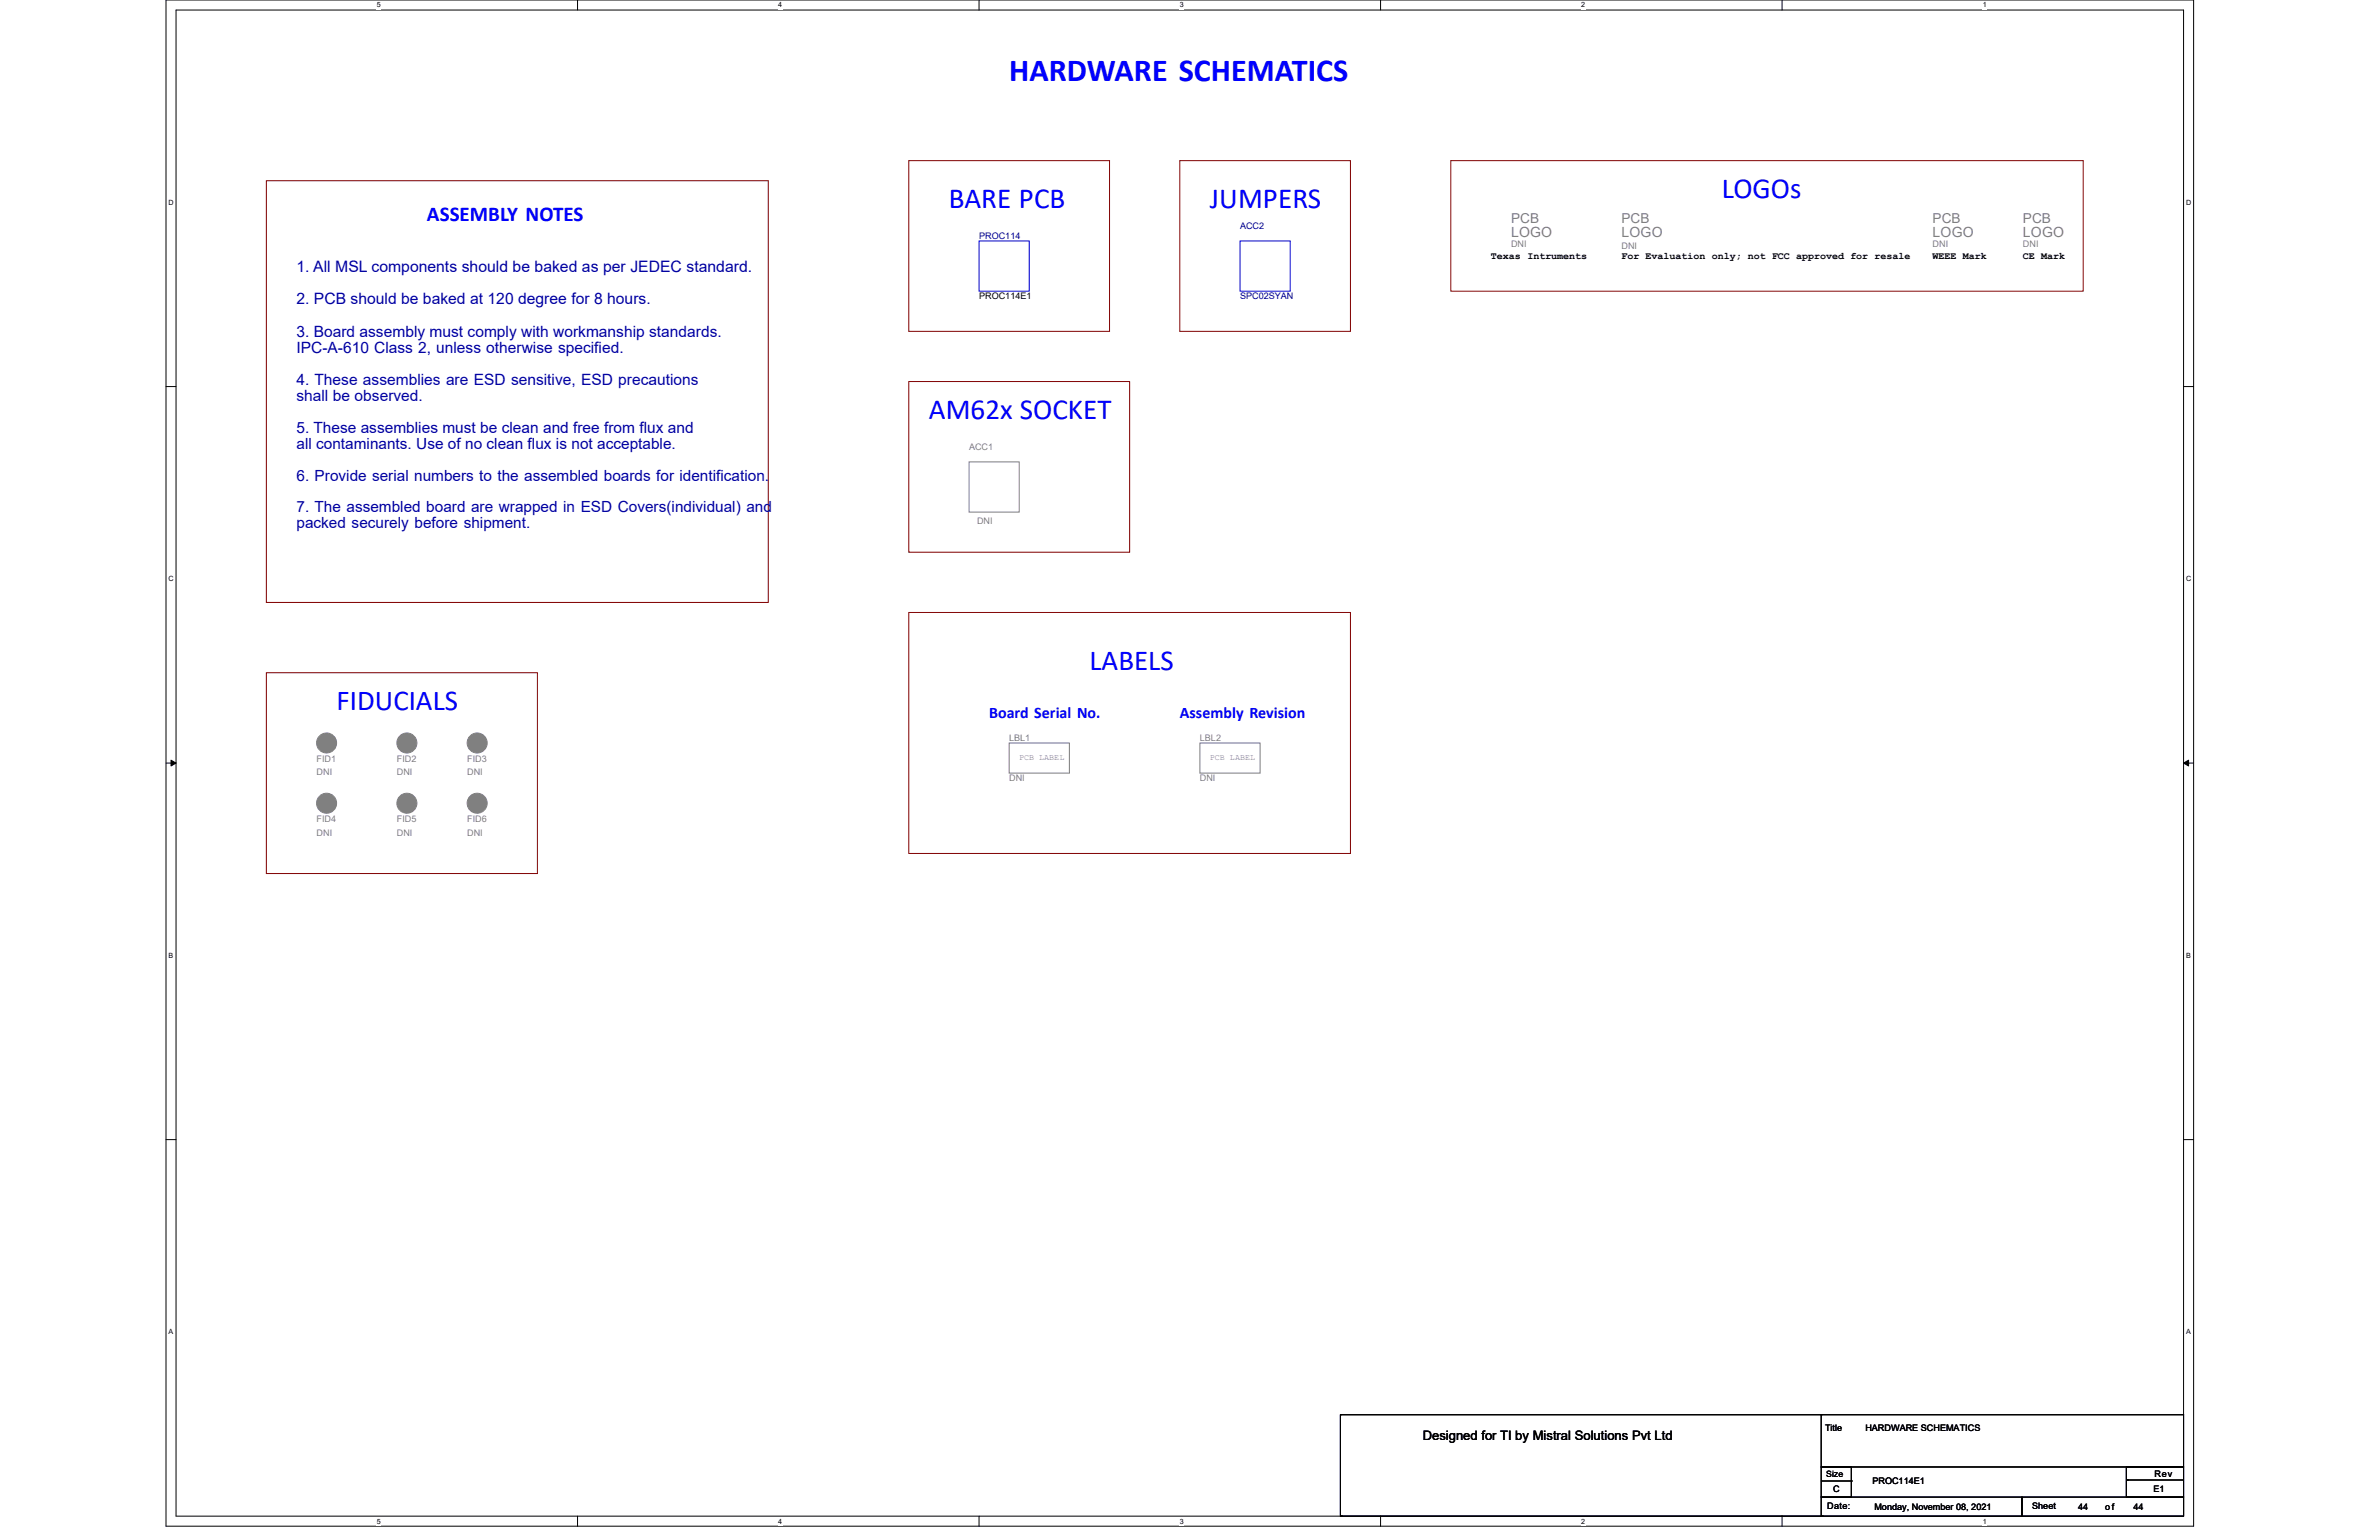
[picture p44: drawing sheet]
<svg xmlns="http://www.w3.org/2000/svg" width="432mm" height="279mm" viewBox="0 0 432 279" stroke-linecap="round" stroke-linejoin="round" font-family="sans-serif">
<defs><g id="words">
<text font-size="5.8" fill="#00f" x="183.9" y="14.7">HARDWARE SCHEMATICS</text>
<g font-size="5.3" fill="#00f">
<text x="172.9" y="38">BARE PCB</text>
<text x="220.4" y="38">JUMPERS</text>
<text x="313.7" y="36.1">LOGOs</text>
<text x="169.2" y="76.4">AM62x SOCKET</text>
<text x="198.5" y="122.1">LABELS</text>
<text x="61.3" y="129.4">FIDUCIALS</text>
</g>
<text font-size="3.8" fill="#00f" x="77.8" y="40.2">ASSEMBLY NOTES</text>
<g font-size="2.9" fill="#0000a0">
<text x="54" y="49.5">1. All MSL components should be baked as per JEDEC standard.</text>
<text x="54" y="55.4">2. PCB should be baked at 120 degree for 8 hours.</text>
</g>
<g font-size="2.9" fill="#00f">
<text x="180.2" y="130.8">Board Serial No.</text>
<text x="215" y="130.8">Assembly Revision</text>
</g>
<g font-size="2.8" fill="#0000a0">
<text x="54" y="61.3">3. Board assembly must comply with workmanship standards.</text>
<text x="54" y="64.2">IPC-A-610 Class 2, unless otherwise specified.</text>
<text x="54" y="70.1">4. These assemblies are ESD sensitive, ESD precautions</text>
<text x="54" y="73">shall be observed.</text>
<text x="54" y="78.9">5. These assemblies must be clean and free from flux and</text>
<text x="54" y="81.8">all contaminants. Use of no clean flux is not acceptable.</text>
<text x="54" y="87.5">6. Provide serial numbers to the assembled boards for identification.</text>
<text x="54" y="93.3">7. The assembled board are wrapped in ESD Covers(individual) and</text>
<text x="54" y="96.2">packed securely before shipment.</text>
</g>
<g font-size="2.6" fill="#808080">
<text x="275.3" y="43.1">LOGO</text>
<text x="295.4" y="43.1">LOGO</text>
<text x="352.1" y="43.1">LOGO</text>
<text x="368.6" y="43.1">LOGO</text>
</g>
<g font-size="2.5" fill="#808080">
<text x="275.3" y="40.7">PCB</text>
<text x="295.4" y="40.7">PCB</text>
<text x="352.1" y="40.7">PCB</text>
<text x="368.6" y="40.7">PCB</text>
</g>
<text font-size="2.4" x="259.2" y="262.2">Designed for TI by Mistral Solutions Pvt Ltd</text>
<g font-size="1.8">
<text x="271.6" y="47.2">Texas Intruments</text>
<text x="295.4" y="47.2">For Evaluation only; not FCC approved for resale</text>
<text x="352.1" y="47.2">WEEE Mark</text>
<text x="368.6" y="47.2">CE Mark</text>
</g>
<g font-size="1.6" fill="#000080">
<text x="225.9" y="41.7">ACC2</text>
<text x="178.4" y="43.5">PROC114</text>
<text x="225.9" y="54.5">SPC02SYAN</text>
</g>
<g font-size="1.6" fill="#808080">
<text x="275.3" y="45">DNI</text>
<text x="295.4" y="45.4">DNI</text>
<text x="352.1" y="45">DNI</text>
<text x="368.6" y="45">DNI</text>
<text x="176.5" y="82">ACC1</text>
<text x="178" y="95.5">DNI</text>
<text x="183.9" y="135">LBL1</text>
<text x="218.6" y="135">LBL2</text>
<text x="57.7" y="138.8">FID1</text>
<text x="57.7" y="141.2">DNI</text>
<text x="72.3" y="138.8">FID2</text>
<text x="72.3" y="141.2">DNI</text>
<text x="85.1" y="138.8">FID3</text>
<text x="85.1" y="141.2">DNI</text>
<text x="183.9" y="142.3">DNI</text>
<text x="218.6" y="142.3">DNI</text>
<text x="57.7" y="149.8">FID4</text>
<text x="72.3" y="149.8">FID5</text>
<text x="85.1" y="149.8">FID6</text>
<text x="57.7" y="152.2">DNI</text>
<text x="72.3" y="152.2">DNI</text>
<text x="85.1" y="152.2">DNI</text>
</g>
<g font-size="1.6">
<text x="178.4" y="54.5">PROC114E1</text>
<text x="332.5" y="260.6">Title</text>
<text x="339.9" y="260.6">HARDWARE SCHEMATICS</text>
<text x="332.7" y="269">Size</text>
<text x="392.5" y="269">Rev</text>
<text x="332.9" y="274.9">Date:</text>
<text x="334" y="271.8">C</text>
<text x="341.1" y="270.3">PROC114E1</text>
<text x="341.5" y="275.1">Monday, November 08, 2021</text>
<text x="370.2" y="274.9">Sheet</text>
<text x="378.6" y="275.1">44</text>
<text x="383.6" y="275.1">of</text>
<text x="388.7" y="275.1">44</text>
<text x="392.3" y="271.8">E1</text>
</g>
<g font-size="1.5" fill="#808080">
<text x="185.7" y="138.4">PCB LABEL</text>
<text x="220.4" y="138.4">PCB LABEL</text>
</g>
<g font-size="1.3">
<text x="68.6" y="1.4">5</text>
<text x="141.8" y="1.4">4</text>
<text x="215" y="1.4">3</text>
<text x="288.1" y="1.4">2</text>
<text x="361.3" y="1.4">1</text>
<text x="30.7" y="37.3">D</text>
<text x="398.3" y="37.3">D</text>
<text x="30.7" y="105.9">C</text>
<text x="398.3" y="105.9">C</text>
<text x="30.7" y="174.5">B</text>
<text x="398.3" y="174.5">B</text>
<text x="30.7" y="243">A</text>
<text x="398.3" y="243">A</text>
<text x="68.6" y="277.5">5</text>
<text x="141.8" y="277.5">4</text>
<text x="215" y="277.5">3</text>
<text x="288.1" y="277.5">2</text>
<text x="361.3" y="277.5">1</text>
</g>
</g></defs>
<path d="M30.2 0h369.5v278h-369.5zM32.1 1.8h365.7v274.3h-365.7z" fill="none" stroke="#000" stroke-width=".18"/>
<g fill="#fff">
<path d="M68.7 .2h.7v1.4h-.7z"/>
<path d="M68.7 276.3h.7v1.5h-.7z"/>
</g>
<path d="M105.2 0v1.8M105.2 276.1v1.9" fill="none" stroke="#000" stroke-width=".18"/>
<g fill="#fff">
<path d="M141.8 .2h.7v1.4h-.7z"/>
<path d="M141.8 276.3h.7v1.5h-.7z"/>
</g>
<path d="M178.4 0v1.8M178.4 276.1v1.9" fill="none" stroke="#000" stroke-width=".18"/>
<g fill="#fff">
<path d="M215 .2h.7v1.4h-.7z"/>
<path d="M215 276.3h.7v1.5h-.7z"/>
</g>
<path d="M251.5 0v1.8M251.5 276.1v1.9" fill="none" stroke="#000" stroke-width=".18"/>
<g fill="#fff">
<path d="M288.1 .2h.7v1.4h-.7z"/>
<path d="M288.1 276.3h.7v1.5h-.7z"/>
</g>
<path d="M324.7 0v1.8M324.7 276.1v1.9" fill="none" stroke="#000" stroke-width=".18"/>
<g fill="#fff">
<path d="M361.3 .2h.7v1.4h-.7z"/>
<path d="M361.3 276.3h.7v1.5h-.7z"/>
<path d="M30.7 36.1h1v1.5h-1z"/>
<path d="M398.3 36.1h.9v1.5h-.9z"/>
<path d="M30.7 104.7h1v1.5h-1z"/>
<path d="M398.3 104.7h.9v1.5h-.9z"/>
</g>
<path d="M30.2 70.4h1.9M397.8 70.4h1.9" fill="none" stroke="#000" stroke-width=".18"/>
<g fill="#fff">
<path d="M30.7 173.3h.9v1.4h-.9z"/>
<path d="M398.3 173.3h.9v1.4h-.9z"/>
</g>
<path d="M30.2 139h1.9M31.2 138.5l.9 .5-.9 .5zM397.8 139l.9-.5v1zM397.8 139h1.9" fill="none" stroke="#000" stroke-width=".18"/>
<path d="M31.2 138.5l.9 .5-.9 .5zM397.8 139l.9-.5v1z" fill="#000"/>
<g fill="#fff">
<path d="M30.7 241.9h.9v1.4h-.9z"/>
<path d="M398.3 241.9h.9v1.4h-.9z"/>
</g>
<g fill="none" stroke="#000" stroke-width=".18">
<path d="M30.2 207.6h1.9M397.8 207.6h1.9M244.2 257.7h.1M244.2 257.7h87.8M244.2 257.7v18.4M331.8 257.7h66v9.5h-66zM244.2 276.1h.1M244.4 276.1h.1M244.4 276.1h87.8M331.8 267.2h5.5v5.5h-5.5zM331.8 272.7h36.6v3.4h-36.6zM331.8 269.7h5.5"/>
<path d="M337.3 269.7h.1M368.4 272.7h29.4v3.4h-29.4zM387.4 267.2h10.4v5.5h-10.4zM387.6 269.6h.1M387.6 269.6h10.2"/>
</g>
<path d="M48.5 32.9h91.5v76.8h-91.5zM165.6 29.3h36.6v31.1h-36.6zM215 29.3h31v31.1h-31zM264.3 29.3h115.2v23.7h-115.2zM165.6 69.5h40.2v31.1h-40.2zM165.6 111.6h80.4v43.8h-80.4zM48.5 122.5h49.4v36.6h-49.4z" fill="none" stroke="#800000" stroke-width=".18"/>
<path d="M183.9 135.3h10.9v5.5h-10.9zM218.6 135.3h11v5.5h-11z" fill="none" stroke="#808080" stroke-width=".18"/>
<path d="M225.9 43.9h9.2v9.1h-9.2z" fill="none" stroke="#00f" stroke-width=".18"/>
<circle cx="59.5" cy="146.3" r="1.83" fill="#808080"/>
<circle cx="59.5" cy="146.3" r="1.83" fill="none" stroke="#808080" stroke-width=".18"/>
<circle cx="59.5" cy="146.3" r=".73" fill="#808080"/>
<circle cx="59.5" cy="146.3" r=".73" fill="none" stroke="#808080" stroke-width=".18"/>
<circle cx="74.1" cy="146.3" r="1.83" fill="#808080"/>
<circle cx="74.1" cy="146.3" r="1.83" fill="none" stroke="#808080" stroke-width=".18"/>
<circle cx="74.1" cy="146.3" r=".73" fill="#808080"/>
<circle cx="74.1" cy="146.3" r=".73" fill="none" stroke="#808080" stroke-width=".18"/>
<circle cx="86.9" cy="146.3" r="1.83" fill="#808080"/>
<circle cx="86.9" cy="146.3" r="1.83" fill="none" stroke="#808080" stroke-width=".18"/>
<circle cx="86.9" cy="146.3" r=".73" fill="#808080"/>
<circle cx="86.9" cy="146.3" r=".73" fill="none" stroke="#808080" stroke-width=".18"/>
<path d="M178.4 43.9h9.1v9.1h-9.1z" fill="none" stroke="#00f" stroke-width=".18"/>
<circle cx="74.1" cy="135.3" r="1.83" fill="#808080"/>
<circle cx="74.1" cy="135.3" r="1.83" fill="none" stroke="#808080" stroke-width=".18"/>
<circle cx="74.1" cy="135.3" r=".73" fill="#808080"/>
<g fill="none" stroke="#808080" stroke-width=".18">
<path d="M176.5 84.1h9.2v9.2h-9.2z"/>
<circle cx="74.1" cy="135.3" r=".73"/>
</g>
<circle cx="86.9" cy="135.3" r="1.83" fill="#808080"/>
<circle cx="86.9" cy="135.3" r="1.83" fill="none" stroke="#808080" stroke-width=".18"/>
<circle cx="86.9" cy="135.3" r=".73" fill="#808080"/>
<circle cx="86.9" cy="135.3" r=".73" fill="none" stroke="#808080" stroke-width=".18"/>
<circle cx="59.5" cy="135.3" r="1.83" fill="#808080"/>
<circle cx="59.5" cy="135.3" r="1.83" fill="none" stroke="#808080" stroke-width=".18"/>
<circle cx="59.5" cy="135.3" r=".73" fill="#808080"/>
<circle cx="59.5" cy="135.3" r=".73" fill="none" stroke="#808080" stroke-width=".18"/>
<use href="#words"/>
</svg>
